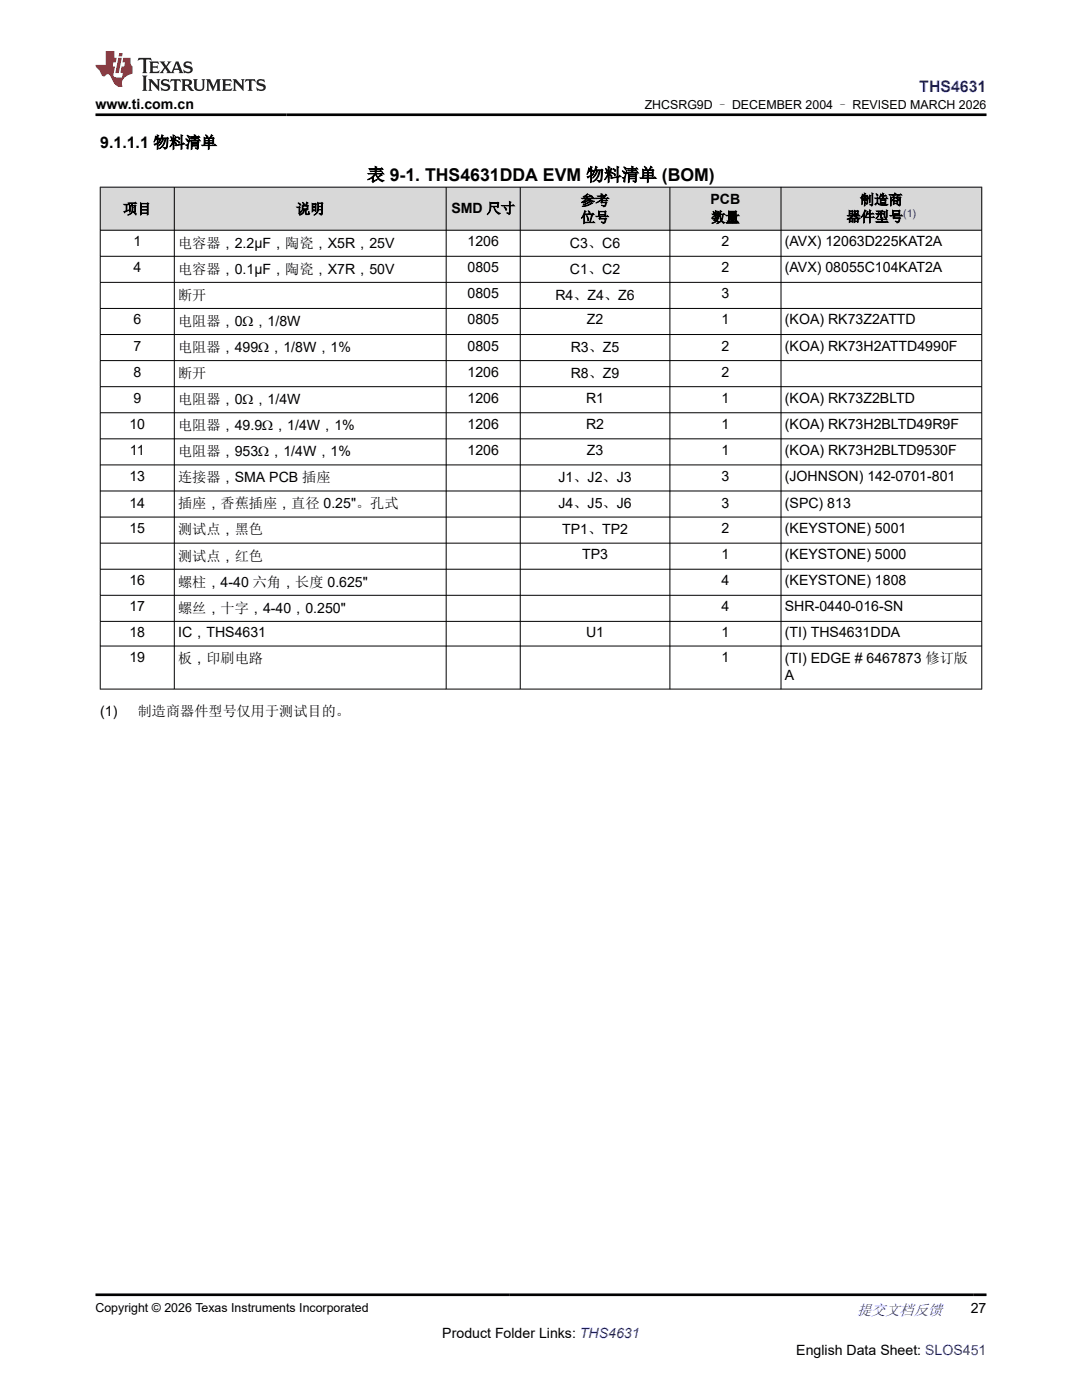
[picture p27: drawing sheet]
<svg xmlns="http://www.w3.org/2000/svg" width="216mm" height="279mm" viewBox="0 0 216 279" stroke-linecap="round" stroke-linejoin="round" font-family="sans-serif">
<defs><g id="words">
<text font-size="3.5" x="73.3" y="36.1">表 9-1. THS4631DDA EVM 物料清单 (BOM)</text>
<text font-size="3.2" fill="#00f" x="183.4" y="18.3">THS4631</text>
<text font-size="3.2" x="20" y="29.5">9.1.1.1 物料清单</text>
<text font-size="3" fill="#00f" x="171" y="262.4">提交文档反馈</text>
<g font-size="2.8">
<text x="19" y="21.7">www.ti.com.cn</text>
<text x="115.9" y="41">参考</text>
<text x="141.8" y="40.7">PCB</text>
<text x="171.6" y="40.8">制造商</text>
<text x="24.6" y="42.7">项目</text>
<text x="59.1" y="42.7">说明</text>
<text x="90.1" y="42.5">SMD 尺寸</text>
<text x="115.9" y="44.4">位号</text>
<text x="141.9" y="44.4">数量</text>
<text x="168.9" y="44.2">器件型号</text>
<text x="26.6" y="49.1">1</text>
<text x="35.5" y="49.4">电容器，2.2µF，陶瓷，X5R，25V</text>
<text x="93.3" y="49.1">1206</text>
<text x="113.7" y="49.4">C3、C6</text>
<text x="144" y="49.1">2</text>
<text x="156.6" y="49.1">(AVX) 12063D225KAT2A</text>
<text x="26.6" y="54.3">4</text>
<text x="35.5" y="54.6">电容器，0.1µF，陶瓷，X7R，50V</text>
<text x="35.5" y="59.8">断开</text>
<text x="93.3" y="54.3">0805</text>
<text x="93.3" y="59.5">0805</text>
<text x="110.8" y="59.8">R4、Z4、Z6</text>
<text x="113.7" y="54.6">C1、C2</text>
<text x="144" y="54.3">2</text>
<text x="144" y="59.5">3</text>
<text x="156.6" y="54.3">(AVX) 08055C104KAT2A</text>
<text x="26.6" y="64.7">6</text>
<text x="35.5" y="65">电阻器，0Ω，1/8W</text>
<text x="93.3" y="64.7">0805</text>
<text x="117.1" y="64.7">Z2</text>
<text x="144" y="64.7">1</text>
<text x="156.6" y="64.7">(KOA) RK73Z2ATTD</text>
<text x="26.6" y="70">7</text>
<text x="35.5" y="70.2">电阻器，499Ω，1/8W，1%</text>
<text x="93.3" y="70">0805</text>
<text x="113.9" y="70.2">R3、Z5</text>
<text x="144" y="70">2</text>
<text x="156.6" y="70">(KOA) RK73H2ATTD4990F</text>
<text x="26.6" y="75.2">8</text>
<text x="35.5" y="75.4">断开</text>
<text x="93.3" y="75.2">1206</text>
<text x="113.9" y="75.4">R8、Z9</text>
<text x="144" y="75.2">2</text>
<text x="26.6" y="80.4">9</text>
<text x="35.5" y="80.6">电阻器，0Ω，1/4W</text>
<text x="93.3" y="80.4">1206</text>
<text x="116.9" y="80.4">R1</text>
<text x="144" y="80.4">1</text>
<text x="156.6" y="80.4">(KOA) RK73Z2BLTD</text>
<text x="25.8" y="85.6">10</text>
<text x="35.5" y="85.8">电阻器，49.9Ω，1/4W，1%</text>
<text x="93.3" y="85.6">1206</text>
<text x="116.9" y="85.6">R2</text>
<text x="144" y="85.6">1</text>
<text x="156.6" y="85.6">(KOA) RK73H2BLTD49R9F</text>
<text x="25.8" y="96">13</text>
<text x="25.9" y="90.8">11</text>
<text x="35.5" y="91.1">电阻器，953Ω，1/4W，1%</text>
<text x="93.3" y="90.8">1206</text>
<text x="117.1" y="90.8">Z3</text>
<text x="144" y="90.8">1</text>
<text x="144" y="96">3</text>
<text x="156.6" y="90.8">(KOA) RK73H2BLTD9530F</text>
<text x="156.6" y="96">(JOHNSON) 142-0701-801</text>
<text x="25.8" y="101.3">14</text>
<text x="35.5" y="96.3">连接器，SMA PCB 插座</text>
<text x="35.5" y="101.5">插座，香蕉插座，直径 0.25&quot;。孔式</text>
<text x="111.4" y="96.3">J1、J2、J3</text>
<text x="111.4" y="101.5">J4、J5、J6</text>
<text x="144" y="101.3">3</text>
<text x="156.6" y="101.3">(SPC) 813</text>
<text x="25.8" y="106.4">15</text>
<text x="35.5" y="106.7">测试点，黑色</text>
<text x="112.2" y="106.7">TP1、TP2</text>
<text x="144" y="106.4">2</text>
<text x="156.6" y="106.4">(KEYSTONE) 5001</text>
<text x="35.5" y="111.9">测试点，红色</text>
<text x="116.2" y="111.6">TP3</text>
<text x="144" y="111.6">1</text>
<text x="156.6" y="111.6">(KEYSTONE) 5000</text>
<text x="25.8" y="116.8">16</text>
<text x="35.5" y="117.1">螺柱，4-40 六角，长度 0.625&quot;</text>
<text x="144" y="116.8">4</text>
<text x="156.6" y="116.8">(KEYSTONE) 1808</text>
<text x="25.8" y="122">17</text>
<text x="35.5" y="122.3">螺丝，十字，4-40，0.250&quot;</text>
<text x="144" y="122">4</text>
<text x="156.6" y="122">SHR-0440-016-SN</text>
<text x="25.8" y="127.2">18</text>
<text x="35.5" y="127.2">IC，THS4631</text>
<text x="116.9" y="127.2">U1</text>
<text x="144" y="127.2">1</text>
<text x="156.6" y="127.2">(TI) THS4631DDA</text>
<text x="25.8" y="132.1">19</text>
<text x="35.5" y="132.4">板，印刷电路</text>
<text x="144" y="132.1">1</text>
<text x="156.6" y="132.4">(TI) EDGE # 6467873 修订版</text>
<text x="156.6" y="135.8">A</text>
<text x="20" y="142.9">(1)</text>
<text x="27.5" y="142.9">制造商器件型号仅用于测试目的。</text>
<text x="193.7" y="262.1">27</text>
<text x="88.3" y="266.9">Product Folder Links: THS4631</text>
<text x="158.9" y="270.3">English Data Sheet: SLOS451</text>
</g>
<g font-size="2.5">
<text x="128.6" y="21.8">ZHCSRG9D – DECEMBER 2004 – REVISED MARCH 2026</text>
<text x="19" y="261.8">Copyright © 2026 Texas Instruments Incorporated</text>
</g>
<text font-size="2.1" fill="#00f" x="180.2" y="43.3">(1)</text>
</g></defs>
<g fill="#d8d8d8">
<path d="M20 37.4h175.9v8.5h-175.9z" fill-rule="evenodd"/>
<path d="M20.1 37.4h14.6v8.5h-14.6z" fill-rule="evenodd"/>
<path d="M34.8 37.4h54.2v8.5h-54.2z" fill-rule="evenodd"/>
<path d="M89.1 37.4h14.6v8.5h-14.6z" fill-rule="evenodd"/>
<path d="M103.9 37.4h29.7v8.5h-29.7z" fill-rule="evenodd"/>
<path d="M133.7 37.4h22.1v8.5h-22.1z" fill-rule="evenodd"/>
<path d="M155.9 37.4h39.9v8.5h-39.9z" fill-rule="evenodd"/>
</g>
<g fill="none" stroke="#000" stroke-width=".2">
<path d="M19.9 37.4h176.1M20 37.3v100.3M34.8 37.3v100.3M89 37.3v100.3M103.8 37.3v100.3M133.7 37.3v100.3M155.8 37.3v100.3M195.9 37.3v100.3M19.9 45.9h176.1M19.9 51.1h176.1M19.9 56.4h176.1M19.9 61.6h176.1"/>
<path d="M19.9 66.8h176.1M19.9 72h176.1M19.9 77.2h176.1M19.9 82.4h176.1M19.9 87.6h176.1M19.9 92.8h176.1M19.9 98h176.1M19.9 103.2h176.1M19.9 108.4h176.1M19.9 113.6h176.1M19.9 118.8h176.1M19.9 124h176.1"/>
<path d="M19.9 128.9h176.1M19.9 137.5h176.1"/>
</g>
<path d="M27.7 11.6l-.2 .5 .5-.2h.6v.1v2.2l-.2 .4h1l-.2-.4v-2.2v-.1h.5l.5 .2-.1-.5zM29.8 12.3l.2 .4v1.5l-.2 .4h1.9l.1-.6a1.08 1.08 0 0 1-1.3 .2v-.7h.6l.4 .2v-.7l-.4 .2h-.6v-.5l.2-.2a1 1 0 0 1 1 .3l-.1-.5zM31.8 12.3l1 1.1-1 1.2h.9l-.2-.2 .4-.8 .5 .8-.2 .2h1.6l-.2-.2 .1-.5h1l.1 .5-.1 .2h.9l-.2-.3-.8-2h-.5l-1 2.2-.8-1.1 .9-1.1h-.8l.2 .2-.5 .6-.3-.6 .1-.2zM35.2 12.7l.4 1h-.8zM36.8 12.4a.65 .65 0 0 0-.2 .7 .65 .65 0 0 0 .6 .5l.7 .1 .1 .3a.79 .79 0 0 1-.7 .4 .79 .79 0 0 1-.7-.5l.1 .7 .2-.1a.93 .93 0 0 0 1.1 .1 .93 .93 0 0 0 .4-1 1.46 1.46 0 0 0-1.2-.6l-.1-.3a1.09 1.09 0 0 1 1.2 .2l-.2-.6-.1 .1-.6-.2zM28.4 15.1l.2 .4v2.2l-.2 .4h1l-.2-.4v-2.2l.2-.4zM29.6 15.8l.2 .4v1.5l-.2 .4h.8l-.3-.4v-1.3l1.7 1.8v-2l.2-.4h-.8l.2 .2 .1 1.1-1.2-1.3zM32.3 15.9a.65 .65 0 0 0-.2 .8 .65 .65 0 0 0 .7 .4l.6 .2 .1 .2a.79 .79 0 0 1-.7 .4 .79 .79 0 0 1-.7-.5l.1 .7 .2-.1a.93 .93 0 0 0 1.1 .1 .93 .93 0 0 0 .4-.9 1.46 1.46 0 0 0-1.2-.6l-.1-.4a1.09 1.09 0 0 1 1.2 .2l-.2-.6-.1 .1-.6-.1zM34.1 15.8l-.1 .6a.63 .63 0 0 1 .7-.3l.1 1.6-.3 .4h1l-.2-.4v-1.6a.66 .66 0 0 1 .8 .3l-.1-.6zM36.2 15.8l.2 .4v1.5l-.2 .4h.9l-.2-.2v-.7h.5l.1 .2a.79 .79 0 0 0 1.2 .6l-1-.9a.61 .61 0 0 0 .6-.6 .61 .61 0 0 0-.5-.7zM36.9 16.1h.2a.47 .47 0 0 1 .5 .1 .47 .47 0 0 1 .1 .5l-.2 .1-.6 .1zM38.5 15.8l.2 .2a2.27 2.27 0 0 0 .4 2 1.04 1.04 0 0 0 1.7-.7v-1.3l.2-.2h-.8l.2 .4v1.1a.6 .6 0 0 1-.6 .6 .6 .6 0 0 1-.6-.6v-1.1l.3-.4zM41.1 15.8l.2 .4v1.5l-.2 .4h.7l-.2-.4v-1.4l.9 1.9 .8-1.9v1.4l-.2 .4h1l-.3-.4v-1.5l.3-.4h-.8l-.7 1.5-.7-1.5zM44.3 15.8l.2 .4v1.5l-.2 .4h1.9l.1-.6a1.09 1.09 0 0 1-1.3 .2v-.7h.6l.4 .2v-.6l-.4 .2h-.6v-.6l.2-.1a1.01 1.01 0 0 1 1 .3l-.1-.6zM46.4 15.8l.3 .4v1.5l-.3 .4h.8l-.2-.4v-1.3l1.6 1.8v-2l.2-.4h-.7l.2 .2v1.1l-1.2-1.3zM49 15.8l-.1 .6a.63 .63 0 0 1 .8-.3v1.6l-.3 .4h1l-.2-.4v-1.6a.66 .66 0 0 1 .8 .3l-.1-.6zM51.4 15.9a.65 .65 0 0 0-.2 .8 .65 .65 0 0 0 .6 .4l.6 .2 .2 .2a.79 .79 0 0 1-.8 .4 .79 .79 0 0 1-.6-.5l.1 .7 .2-.1a.93 .93 0 0 0 1 .1 .93 .93 0 0 0 .5-.9 1.46 1.46 0 0 0-1.3-.6l-.1-.4a1.09 1.09 0 0 1 1.3 .2l-.2-.6-.2 .1-.5-.1z" fill="#231f20"/>
<path d="M21.1 10.2v2.8h-2.1l.1 .3 .9 1a.95 .95 0 0 0 .9 .9 .59 .59 0 0 1 .6-.4 .59 .59 0 0 1 .5 .4l.4 .7a1.59 1.59 0 0 0 2.1 1.4 1.61 1.61 0 0 1 1-2.3l1-.3-.1-1.5a1.59 1.59 0 0 1-.4-1.7h-1.4l-.2 .9h.5l-.1 .9h-.5l-.2 1v.2l.4 .1-.2 .9h-.6a.73 .73 0 0 1-1.1-.7l.3-1.5h-.5l.2-.9h.5l.2-.9h-.5v-1.3zM23.6 11.5l-.6 3.1h.7l.6-3.1zM23.8 10.6l-.1 .6h.7l.1-.6z" fill="#ed1c24"/>
<path d="M19 22.9h177.8M19 258.4h177.8" fill="none" stroke="#000" stroke-width=".53"/>
<use href="#words"/>
</svg>
